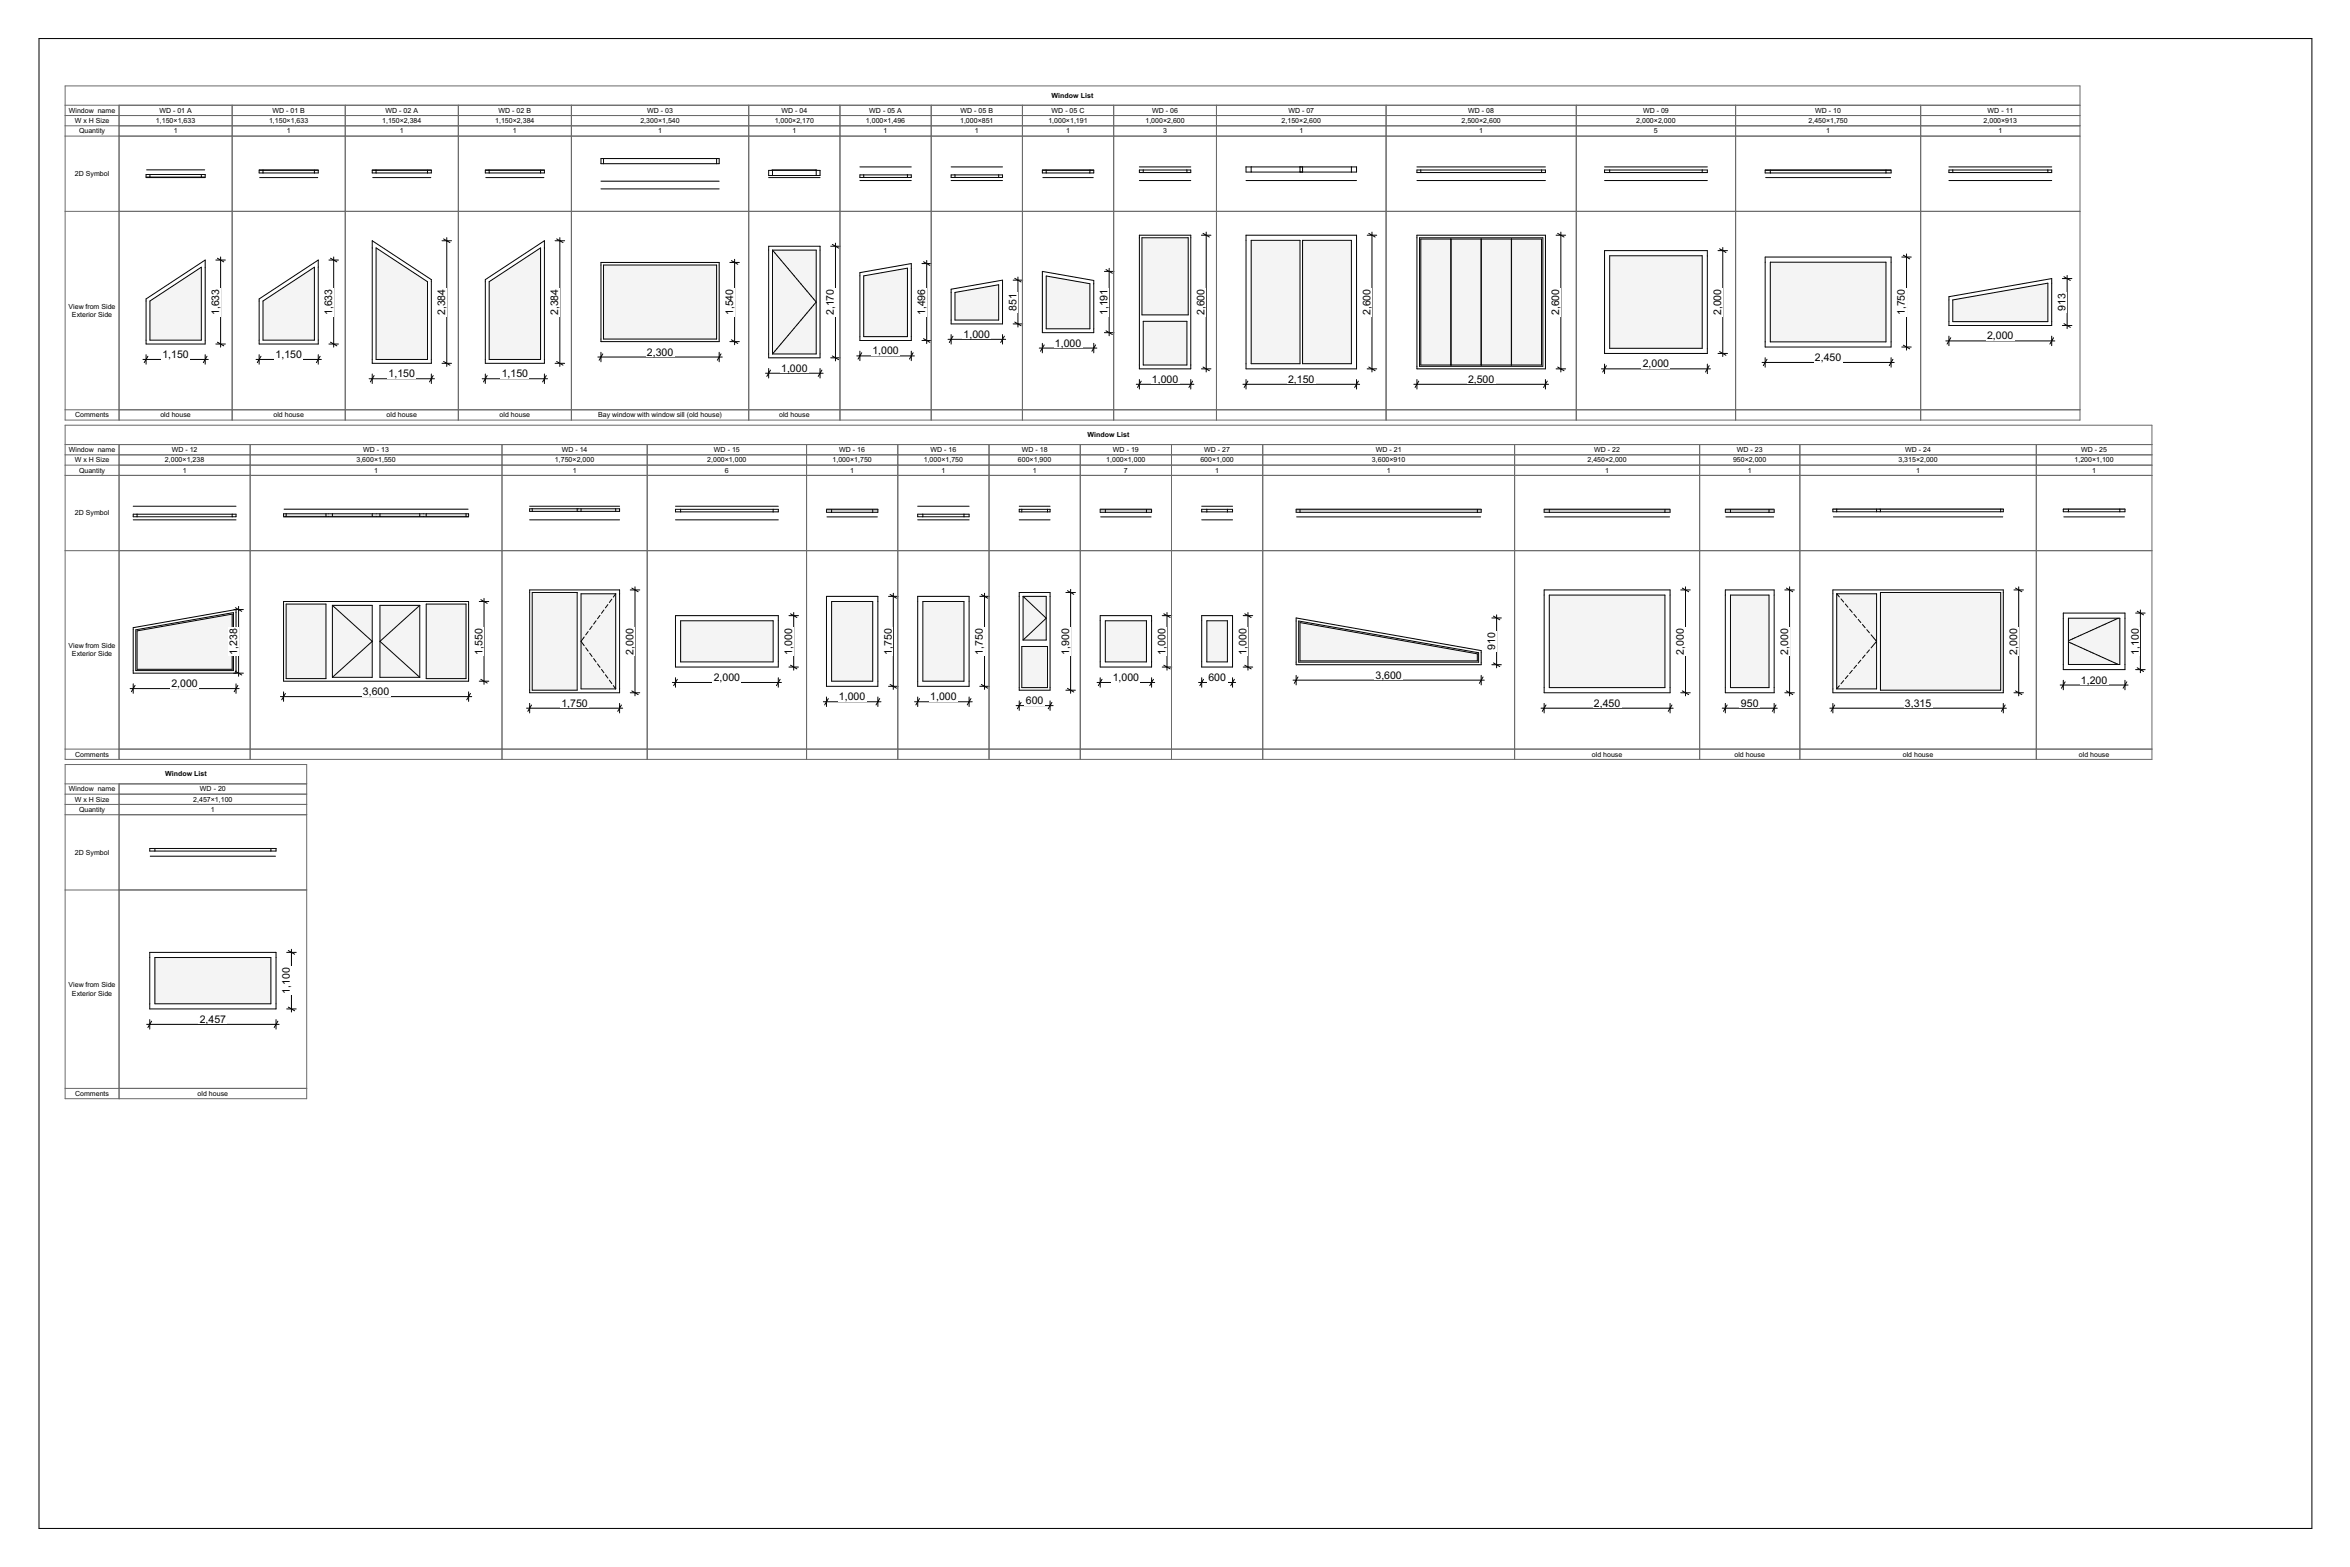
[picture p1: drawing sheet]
<svg xmlns="http://www.w3.org/2000/svg" width="914mm" height="610mm" viewBox="0 0 914 610" stroke-linecap="round" stroke-linejoin="round" font-family="sans-serif">
<defs><g id="words">
<g font-size="4.1">
<text x="85.2" y="122.6" transform="rotate(-90 85.2 122.6)">1,633</text>
<text x="129.2" y="122.6" transform="rotate(-90 129.2 122.6)">1,633</text>
<text x="173.2" y="122.6" transform="rotate(-90 173.2 122.6)">2,384</text>
<text x="217.2" y="122.6" transform="rotate(-90 217.2 122.6)">2,384</text>
<text x="285.2" y="122.6" transform="rotate(-90 285.2 122.6)">1,540</text>
<text x="324.5" y="122.6" transform="rotate(-90 324.5 122.6)">2,170</text>
<text x="360" y="122.6" transform="rotate(-90 360 122.6)">1,496</text>
<text x="395.5" y="120.9" transform="rotate(-90 395.5 120.9)">851</text>
<text x="431" y="122.6" transform="rotate(-90 431 122.6)">1,191</text>
<text x="468.7" y="122.6" transform="rotate(-90 468.7 122.6)">2,600</text>
<text x="533.2" y="122.6" transform="rotate(-90 533.2 122.6)">2,600</text>
<text x="606.7" y="122.6" transform="rotate(-90 606.7 122.6)">2,600</text>
<text x="669.7" y="122.6" transform="rotate(-90 669.7 122.6)">2,000</text>
<text x="741.2" y="122.6" transform="rotate(-90 741.2 122.6)">1,750</text>
<text x="803.7" y="120.9" transform="rotate(-90 803.7 120.9)">913</text>
<text x="375" y="131.4">1,000</text>
<text x="339.5" y="137.9">1,000</text>
<text x="410.5" y="134.8">1,000</text>
<text x="773.2" y="132">2,000</text>
<text x="63.2" y="139.2">1,150</text>
<text x="107.2" y="139.2">1,150</text>
<text x="251.7" y="138.3">2,300</text>
<text x="639.2" y="142.9">2,000</text>
<text x="706.2" y="140.4">2,450</text>
<text x="151.2" y="146.7">1,150</text>
<text x="195.2" y="146.7">1,150</text>
<text x="304" y="144.6">1,000</text>
<text x="448.2" y="148.9">1,000</text>
<text x="501.2" y="148.9">2,150</text>
<text x="571.2" y="148.9">2,500</text>
<text x="92.2" y="254.6" transform="rotate(-90 92.2 254.6)">1,238</text>
<text x="187.7" y="254.6" transform="rotate(-90 187.7 254.6)">1,550</text>
<text x="246.5" y="254.6" transform="rotate(-90 246.5 254.6)">2,000</text>
<text x="308.2" y="254.6" transform="rotate(-90 308.2 254.6)">1,000</text>
<text x="347" y="254.6" transform="rotate(-90 347 254.6)">1,750</text>
<text x="382.5" y="254.6" transform="rotate(-90 382.5 254.6)">1,750</text>
<text x="416" y="254.6" transform="rotate(-90 416 254.6)">1,900</text>
<text x="453.5" y="254.6" transform="rotate(-90 453.5 254.6)">1,000</text>
<text x="485" y="254.6" transform="rotate(-90 485 254.6)">1,000</text>
<text x="581.7" y="252.9" transform="rotate(-90 581.7 252.9)">910</text>
<text x="655.2" y="254.6" transform="rotate(-90 655.2 254.6)">2,000</text>
<text x="695.7" y="254.6" transform="rotate(-90 695.7 254.6)">2,000</text>
<text x="784.9" y="254.6" transform="rotate(-90 784.9 254.6)">2,000</text>
<text x="832.2" y="254.6" transform="rotate(-90 832.2 254.6)">1,100</text>
<text x="535.2" y="264">3,600</text>
<text x="66.7" y="267.3">2,000</text>
<text x="277.7" y="264.9">2,000</text>
<text x="433" y="264.9">1,000</text>
<text x="470.2" y="264.9">600</text>
<text x="809.7" y="265.9">1,200</text>
<text x="141.2" y="270.4">3,600</text>
<text x="218.5" y="274.9">1,750</text>
<text x="326.5" y="272.4">1,000</text>
<text x="362" y="272.4">1,000</text>
<text x="399.2" y="273.9">600</text>
<text x="620.2" y="274.9">2,450</text>
<text x="677.4" y="274.9">950</text>
<text x="741.2" y="274.9">3,315</text>
<text x="112.8" y="386.6" transform="rotate(-90 112.8 386.6)">1,100</text>
<text x="77.7" y="397.9">2,457</text>
</g>
<g font-size="2.7">
<text x="409.2" y="38.1">Window List</text>
<text x="26.8" y="43.8">Window name</text>
<text x="29.1" y="47.8">W x H Size</text>
<text x="60.7" y="47.8">1,150×1,633</text>
<text x="62" y="43.8">WD - 01 A</text>
<text x="104.7" y="47.8">1,150×1,633</text>
<text x="106" y="43.8">WD - 01 B</text>
<text x="148.7" y="47.8">1,150×2,384</text>
<text x="150" y="43.8">WD - 02 A</text>
<text x="192.7" y="47.8">1,150×2,384</text>
<text x="194" y="43.8">WD - 02 B</text>
<text x="249.2" y="47.8">2,300×1,540</text>
<text x="251.8" y="43.8">WD - 03</text>
<text x="301.4" y="47.8">1,000×2,170</text>
<text x="304.1" y="43.8">WD - 04</text>
<text x="336.9" y="47.8">1,000×1,496</text>
<text x="338.3" y="43.8">WD - 05 A</text>
<text x="373.6" y="47.8">1,000×851</text>
<text x="373.8" y="43.8">WD - 05 B</text>
<text x="407.9" y="47.8">1,000×1,191</text>
<text x="409.2" y="43.8">WD - 05 C</text>
<text x="445.7" y="47.8">1,000×2,600</text>
<text x="448.3" y="43.8">WD - 06</text>
<text x="498.7" y="47.8">2,150×2,600</text>
<text x="501.3" y="43.8">WD - 07</text>
<text x="568.7" y="47.8">2,500×2,600</text>
<text x="571.3" y="43.8">WD - 08</text>
<text x="636.7" y="47.8">2,000×2,000</text>
<text x="639.3" y="43.8">WD - 09</text>
<text x="703.7" y="47.8">2,450×1,750</text>
<text x="706.3" y="43.8">WD - 10</text>
<text x="771.8" y="47.8">2,000×913</text>
<text x="773.4" y="43.8">WD - 11</text>
<text x="30.8" y="51.8">Quantity</text>
<text x="67.6" y="51.8">1</text>
<text x="111.6" y="51.8">1</text>
<text x="155.6" y="51.8">1</text>
<text x="199.6" y="51.8">1</text>
<text x="256.1" y="51.8">1</text>
<text x="308.3" y="51.8">1</text>
<text x="343.8" y="51.8">1</text>
<text x="379.3" y="51.8">1</text>
<text x="414.8" y="51.8">1</text>
<text x="452.6" y="51.8">3</text>
<text x="505.6" y="51.8">1</text>
<text x="575.6" y="51.8">1</text>
<text x="643.6" y="51.8">5</text>
<text x="710.6" y="51.8">1</text>
<text x="777.6" y="51.8">1</text>
<text x="29.2" y="68.5">2D Symbol</text>
<text x="26.7" y="120.1">View from Side</text>
<text x="28" y="123.3">Exterior Side</text>
<text x="29.2" y="162.3">Comments</text>
<text x="62.4" y="162.3">old house</text>
<text x="106.4" y="162.3">old house</text>
<text x="150.4" y="162.3">old house</text>
<text x="194.4" y="162.3">old house</text>
<text x="232.7" y="162.3">Bay window with window sill (old house)</text>
<text x="303.2" y="162.3">old house</text>
<text x="423.2" y="170.1">Window List</text>
<text x="26.8" y="175.8">Window name</text>
<text x="29.1" y="179.8">W x H Size</text>
<text x="64.2" y="179.8">2,000×1,238</text>
<text x="66.8" y="175.8">WD - 12</text>
<text x="138.7" y="179.8">3,600×1,550</text>
<text x="141.3" y="175.8">WD - 13</text>
<text x="215.9" y="179.8">1,750×2,000</text>
<text x="218.6" y="175.8">WD - 14</text>
<text x="275.2" y="179.8">2,000×1,000</text>
<text x="277.8" y="175.8">WD - 15</text>
<text x="323.9" y="179.8">1,000×1,750</text>
<text x="326.6" y="175.8">WD - 16</text>
<text x="359.4" y="179.8">1,000×1,750</text>
<text x="362.1" y="175.8">WD - 16</text>
<text x="396.1" y="179.8">600×1,900</text>
<text x="397.6" y="175.8">WD - 18</text>
<text x="430.4" y="179.8">1,000×1,000</text>
<text x="433.1" y="175.8">WD - 19</text>
<text x="467.1" y="179.8">600×1,000</text>
<text x="468.6" y="175.8">WD - 27</text>
<text x="533.8" y="179.8">3,600×910</text>
<text x="535.3" y="175.8">WD - 21</text>
<text x="617.7" y="179.8">2,450×2,000</text>
<text x="620.3" y="175.8">WD - 22</text>
<text x="674.3" y="179.8">950×2,000</text>
<text x="675.8" y="175.8">WD - 23</text>
<text x="738.7" y="179.8">3,315×2,000</text>
<text x="741.3" y="175.8">WD - 24</text>
<text x="807.2" y="179.8">1,200×1,100</text>
<text x="809.8" y="175.8">WD - 25</text>
<text x="30.8" y="183.8">Quantity</text>
<text x="71.1" y="183.8">1</text>
<text x="145.6" y="183.8">1</text>
<text x="222.8" y="183.8">1</text>
<text x="282.1" y="183.8">6</text>
<text x="330.8" y="183.8">1</text>
<text x="366.3" y="183.8">1</text>
<text x="401.8" y="183.8">1</text>
<text x="437.3" y="183.8">7</text>
<text x="472.8" y="183.8">1</text>
<text x="539.6" y="183.8">1</text>
<text x="624.6" y="183.8">1</text>
<text x="680.1" y="183.8">1</text>
<text x="745.6" y="183.8">1</text>
<text x="814.1" y="183.8">1</text>
<text x="29.2" y="200.5">2D Symbol</text>
<text x="26.7" y="252.1">View from Side</text>
<text x="28" y="255.3">Exterior Side</text>
<text x="29.2" y="294.3">Comments</text>
<text x="619.4" y="294.3">old house</text>
<text x="674.9" y="294.3">old house</text>
<text x="740.4" y="294.3">old house</text>
<text x="808.9" y="294.3">old house</text>
<text x="64.2" y="302.1">Window List</text>
<text x="26.8" y="307.8">Window name</text>
<text x="29.1" y="311.8">W x H Size</text>
<text x="75.2" y="311.8">2,457×1,100</text>
<text x="77.8" y="307.8">WD - 20</text>
<text x="30.8" y="315.8">Quantity</text>
<text x="82.1" y="315.8">1</text>
<text x="29.2" y="332.5">2D Symbol</text>
<text x="26.7" y="384.1">View from Side</text>
<text x="28" y="387.3">Exterior Side</text>
<text x="29.2" y="426.3">Comments</text>
<text x="76.9" y="426.3">old house</text>
</g>
<text font-size="1.4" fill="#fff" x="14.8" y="594.8">GSPublisherVersion 0.0.100.100</text>
</g></defs>
<path d="M15.2 15h884.4v579.6h-884.4z" fill="none" stroke="#000" stroke-width=".39"/>
<path d="M25.3 33.4h828.1v394h-828.1z" fill-rule="evenodd" fill="#fff"/>
<g fill="none" stroke="#6a6a6a" stroke-width=".39">
<path d="M25.3 40.9v41.3h21v-41.3h763v12h-784M25.3 44.9h784M25.3 48.9h784M90.3 40.9v12M134.3 40.9v12M178.3 40.9v12M222.3 40.9v12M291.3 40.9v12M326.8 40.9v12M362.3 40.9v12M397.8 40.9v12M433.3 40.9v12"/>
<path d="M473.3 40.9v12M539.3 40.9v12M613.3 40.9v12M675.3 40.9v12M747.3 40.9v12"/>
</g>
<path d="M56.8 69.1h23M57 66.1h22.6" fill="none" stroke="#000" stroke-width=".39"/>
<g fill="#fff">
<path d="M78.3 67.9h1.5v1h-1.5z" fill-rule="evenodd"/>
<path d="M56.8 67.9h1.5v1h-1.5z" fill-rule="evenodd"/>
<path d="M58.3 67.9h20v1h-20z" fill-rule="evenodd"/>
</g>
<path d="M56.8 67.9h23v1h-23zM58.3 67.9v1M78.3 67.9v1M100.8 66.1h23M101 69.1h22.6" fill="none" stroke="#000" stroke-width=".39"/>
<path d="M46.3 52.9h44v29.3h-44z" fill="none" stroke="#6a6a6a" stroke-width=".39"/>
<g fill="#fff">
<path d="M122.3 66.3h1.5v1h-1.5z" fill-rule="evenodd"/>
<path d="M100.8 66.3h1.5v1h-1.5z" fill-rule="evenodd"/>
<path d="M102.3 66.3h20v1h-20z" fill-rule="evenodd"/>
</g>
<path d="M100.8 66.3h23v1h-23zM102.3 66.3v1M122.3 66.3v1M144.8 66.1h23M145 69.1h22.6" fill="none" stroke="#000" stroke-width=".39"/>
<path d="M90.3 52.9h44v29.3h-44z" fill="none" stroke="#6a6a6a" stroke-width=".39"/>
<g fill="#fff">
<path d="M144.8 66.3h1.5v1h-1.5z" fill-rule="evenodd"/>
<path d="M166.3 66.3h1.5v1h-1.5z" fill-rule="evenodd"/>
<path d="M146.3 66.3h20v1h-20z" fill-rule="evenodd"/>
</g>
<path d="M144.8 66.3h23v1h-23zM146.3 66.3v1M166.3 66.3v1M188.8 66.1h23M189 69.1h22.6" fill="none" stroke="#000" stroke-width=".39"/>
<path d="M134.3 52.9h44v29.3h-44z" fill="none" stroke="#6a6a6a" stroke-width=".39"/>
<g fill="#fff">
<path d="M210.3 66.3h1.5v1h-1.5z" fill-rule="evenodd"/>
<path d="M188.8 66.3h1.5v1h-1.5z" fill-rule="evenodd"/>
<path d="M190.3 66.3h20v1h-20z" fill-rule="evenodd"/>
</g>
<path d="M188.8 66.3h23v1h-23zM190.3 66.3v1M210.3 66.3v1M233.8 70.5h46M233.8 73.5h46" fill="none" stroke="#000" stroke-width=".39"/>
<path d="M178.3 52.9h44v29.3h-44z" fill="none" stroke="#6a6a6a" stroke-width=".39"/>
<g fill="#fff">
<path d="M233.8 61.7h1v2h-1z" fill-rule="evenodd"/>
<path d="M278.8 61.7h1v2h-1z" fill-rule="evenodd"/>
<path d="M234.8 61.7h44v2h-44z" fill-rule="evenodd"/>
</g>
<path d="M233.8 61.7h46v2h-46zM234.8 61.7v2M278.8 61.7v2M299.1 69.1h20M300.4 66.1h17.4" fill="none" stroke="#000" stroke-width=".39"/>
<path d="M222.3 52.9h69v29.3h-69z" fill="none" stroke="#6a6a6a" stroke-width=".39"/>
<g fill="#fff">
<path d="M317.6 66.3h1.5v2h-1.5z" fill-rule="evenodd"/>
<path d="M299.1 66.3h1.5v2h-1.5z" fill-rule="evenodd"/>
<path d="M300.6 66.3h17v2h-17z" fill-rule="evenodd"/>
</g>
<path d="M299.1 66.3h20v2h-20zM300.6 66.3v2M317.6 66.3v2M334.6 70.2h20M334.6 64.9h20" fill="none" stroke="#000" stroke-width=".39"/>
<path d="M291.3 52.9h35.5v29.3h-35.5z" fill="none" stroke="#6a6a6a" stroke-width=".39"/>
<g fill="#fff">
<path d="M353.1 68h1.5v1h-1.5z" fill-rule="evenodd"/>
<path d="M334.6 68h1.5v1h-1.5z" fill-rule="evenodd"/>
<path d="M336.1 68h17v1h-17z" fill-rule="evenodd"/>
</g>
<path d="M334.6 68h20v1h-20zM336.1 68v1M353.1 68v1M370.1 70.2h20M370.1 64.9h20" fill="none" stroke="#000" stroke-width=".39"/>
<path d="M326.8 52.9h35.5v29.3h-35.5z" fill="none" stroke="#6a6a6a" stroke-width=".39"/>
<g fill="#fff">
<path d="M388.6 68h1.5v1h-1.5z" fill-rule="evenodd"/>
<path d="M370.1 68h1.5v1h-1.5z" fill-rule="evenodd"/>
<path d="M371.6 68h17v1h-17z" fill-rule="evenodd"/>
</g>
<path d="M370.1 68h20v1h-20zM371.6 68v1M388.6 68v1M405.6 66.1h20M405.8 69.1h19.6" fill="none" stroke="#000" stroke-width=".39"/>
<path d="M362.3 52.9h35.5v29.3h-35.5z" fill="none" stroke="#6a6a6a" stroke-width=".39"/>
<g fill="#fff">
<path d="M405.6 66.3h1.5v1h-1.5z" fill-rule="evenodd"/>
<path d="M424.1 66.3h1.5v1h-1.5z" fill-rule="evenodd"/>
<path d="M407.1 66.3h17v1h-17z" fill-rule="evenodd"/>
</g>
<path d="M405.6 66.3h20v1h-20zM407.1 66.3v1M424.1 66.3v1M443.3 64.9h20M443.3 70.2h20" fill="none" stroke="#000" stroke-width=".39"/>
<path d="M397.8 52.9h35.5v29.3h-35.5z" fill="none" stroke="#6a6a6a" stroke-width=".39"/>
<g fill="#fff">
<path d="M443.3 66.1h1.5v1h-1.5z" fill-rule="evenodd"/>
<path d="M461.8 66.1h1.5v1h-1.5z" fill-rule="evenodd"/>
<path d="M444.8 66.1h17v1h-17z" fill-rule="evenodd"/>
</g>
<path d="M443.3 66.1h20v1h-20zM444.8 66.1v1M461.8 66.1v1M484.8 64.9h43M484.8 70.2h43" fill="none" stroke="#000" stroke-width=".39"/>
<path d="M433.3 52.9h40v29.3h-40z" fill="none" stroke="#6a6a6a" stroke-width=".39"/>
<g fill="#fff">
<path d="M484.8 64.9h2v2h-2z" fill-rule="evenodd"/>
<path d="M505.8 64.9h1v2h-1z" fill-rule="evenodd"/>
<path d="M486.8 64.9h19v2h-19z" fill-rule="evenodd"/>
<path d="M505.8 64.9h1v2h-1z" fill-rule="evenodd"/>
<path d="M525.8 64.9h2v2h-2z" fill-rule="evenodd"/>
<path d="M506.8 64.9h19v2h-19z" fill-rule="evenodd"/>
</g>
<path d="M484.8 64.9h43v2h-43zM486.8 64.9v2M505.8 64.9v2M506.8 64.9v2M525.8 64.9v2M551.3 64.9h50M551.3 70.2h50" fill="none" stroke="#000" stroke-width=".39"/>
<path d="M473.3 52.9h66v29.3h-66z" fill="none" stroke="#6a6a6a" stroke-width=".39"/>
<g fill="#fff">
<path d="M551.3 66.1h1.5v1h-1.5z" fill-rule="evenodd"/>
<path d="M599.8 66.1h1.5v1h-1.5z" fill-rule="evenodd"/>
<path d="M552.8 66.1h47v1h-47z" fill-rule="evenodd"/>
</g>
<path d="M551.3 66.1h50v1h-50zM552.8 66.1v1M599.8 66.1v1M624.3 64.9h40M624.3 70.2h40" fill="none" stroke="#000" stroke-width=".39"/>
<path d="M539.3 52.9h74v29.3h-74z" fill="none" stroke="#6a6a6a" stroke-width=".39"/>
<g fill="#fff">
<path d="M662.3 66.1h2v1h-2z" fill-rule="evenodd"/>
<path d="M624.3 66.1h2v1h-2z" fill-rule="evenodd"/>
<path d="M626.3 66.1h36v1h-36z" fill-rule="evenodd"/>
</g>
<path d="M624.3 66.1h40v1h-40zM626.3 66.1v1M662.3 66.1v1M686.8 66.1h49M687 69.1h48.6" fill="none" stroke="#000" stroke-width=".39"/>
<path d="M613.3 52.9h62v29.3h-62z" fill="none" stroke="#6a6a6a" stroke-width=".39"/>
<g fill="#fff">
<path d="M686.8 66.3h2v1h-2z" fill-rule="evenodd"/>
<path d="M733.8 66.3h2v1h-2z" fill-rule="evenodd"/>
<path d="M688.8 66.3h45v1h-45z" fill-rule="evenodd"/>
</g>
<path d="M686.8 66.3h49v1h-49zM688.8 66.3v1M733.8 66.3v1M758.3 64.9h40M758.3 70.2h40" fill="none" stroke="#000" stroke-width=".39"/>
<path d="M675.3 52.9h72v29.3h-72z" fill="none" stroke="#6a6a6a" stroke-width=".39"/>
<g fill="#fff">
<path d="M796.8 66.1h1.5v1h-1.5z" fill-rule="evenodd"/>
<path d="M758.3 66.1h1.5v1h-1.5z" fill-rule="evenodd"/>
<path d="M759.8 66.1h37v1h-37z" fill-rule="evenodd"/>
</g>
<path d="M758.3 66.1h40v1h-40zM759.8 66.1v1M796.8 66.1v1" fill="none" stroke="#000" stroke-width=".39"/>
<path d="M747.3 52.9h62v29.3h-62zM25.3 82.2v77.2h21v-77.2" fill="none" stroke="#6a6a6a" stroke-width=".39"/>
<g fill="#fff">
<path d="M78.3 103.9h1.5v28.4h-1.5z" fill-rule="evenodd"/>
<path d="M56.8 117.1h1.5v15.2h-1.5z" fill-rule="evenodd"/>
<path d="M56.8 116.3l23-15.1v2.7h-1.5l-20 13.2h-1.5z" fill-rule="evenodd"/>
<path d="M56.8 132.3h23v1.5h-23z" fill-rule="evenodd"/>
</g>
<path d="M58.3 117.1l20-13.2v28.4h-20z" fill-rule="evenodd" fill="#f0f7f3"/>
<path d="M56.8 116.3l23-15.1v32.6h-23zM58.3 117.1l20-13.2v28.4h-20zM55.6 139.8h25.4M56.8 138v3.7M57.5 138.6l-1.4 2.5M79.8 138v3.7M80.6 138.6l-1.5 2.5" fill="none" stroke="#000" stroke-width=".39"/>
<path d="M62.7 135.7h11.3v4h-11.3z" fill-rule="evenodd" fill="#fff"/>
<path d="M85.8 100v35M84 101.2h3.7M84.6 100.5l2.5 1.4M84 133.8h3.7M84.6 133.1l2.5 1.4" fill="none" stroke="#000" stroke-width=".39"/>
<path d="M81.7 111.9h4v11.2h-4z" fill-rule="evenodd" fill="#fff"/>
<path d="M46.3 82.2h44v77.2h-44z" fill="none" stroke="#6a6a6a" stroke-width=".39"/>
<g fill="#fff">
<path d="M122.3 103.9h1.5v28.4h-1.5z" fill-rule="evenodd"/>
<path d="M100.8 117.1h1.5v15.2h-1.5z" fill-rule="evenodd"/>
<path d="M100.8 116.3l23-15.1v2.7h-1.5l-20 13.2h-1.5z" fill-rule="evenodd"/>
<path d="M100.8 132.3h23v1.5h-23z" fill-rule="evenodd"/>
</g>
<path d="M102.3 117.1l20-13.2v28.4h-20z" fill-rule="evenodd" fill="#f0f7f3"/>
<path d="M100.8 116.3l23-15.1v32.6h-23zM102.3 117.1l20-13.2v28.4h-20zM99.6 139.8h25.4M100.8 138v3.7M101.6 138.6l-1.5 2.5M123.8 138v3.7M124.6 138.6l-1.5 2.5" fill="none" stroke="#000" stroke-width=".39"/>
<path d="M106.7 135.7h11.3v4h-11.3z" fill-rule="evenodd" fill="#fff"/>
<path d="M129.8 100v35M128 101.2h3.7M128.6 100.5l2.5 1.4M128 133.8h3.7M128.6 133.1l2.5 1.4" fill="none" stroke="#000" stroke-width=".39"/>
<path d="M125.7 111.9h4v11.2h-4z" fill-rule="evenodd" fill="#fff"/>
<path d="M90.3 82.2h44v77.2h-44z" fill="none" stroke="#6a6a6a" stroke-width=".39"/>
<g fill="#fff">
<path d="M144.8 96.4h1.5v43.4h-1.5z" fill-rule="evenodd"/>
<path d="M166.3 109.6h1.5v30.2h-1.5z" fill-rule="evenodd"/>
<path d="M144.8 93.7l23 15.1v.8h-1.5l-20-13.2h-1.5z" fill-rule="evenodd"/>
<path d="M144.8 139.8h23v1.5h-23z" fill-rule="evenodd"/>
</g>
<path d="M146.3 96.4l20 13.2v30.2h-20z" fill-rule="evenodd" fill="#f0f7f3"/>
<path d="M144.8 93.7l23 15.1v32.5h-23zM146.3 96.4l20 13.2v30.2h-20zM143.6 147.3h25.4M144.8 145.5v3.7M145.6 146.1l-1.5 2.5M167.8 145.5v3.7M168.6 146.1l-1.5 2.5" fill="none" stroke="#000" stroke-width=".39"/>
<path d="M150.7 143.2h11.3v4h-11.3z" fill-rule="evenodd" fill="#fff"/>
<path d="M172 93.7h3.7M172.6 92.9l2.5 1.5M173.8 92.4v50.1M172 141.3h3.7M172.6 140.6l2.5 1.5" fill="none" stroke="#000" stroke-width=".39"/>
<path d="M169.7 111.9h4v11.2h-4z" fill-rule="evenodd" fill="#fff"/>
<path d="M134.3 82.2h44v77.2h-44z" fill="none" stroke="#6a6a6a" stroke-width=".39"/>
<g fill="#fff">
<path d="M210.3 96.4h1.5v43.4h-1.5z" fill-rule="evenodd"/>
<path d="M188.8 109.6h1.5v30.2h-1.5z" fill-rule="evenodd"/>
<path d="M188.8 108.8l23-15.1v2.7h-1.5l-20 13.2h-1.5z" fill-rule="evenodd"/>
<path d="M188.8 139.8h23v1.5h-23z" fill-rule="evenodd"/>
</g>
<path d="M190.3 109.6l20-13.2v43.4h-20z" fill-rule="evenodd" fill="#f0f7f3"/>
<path d="M188.8 108.8l23-15.1v47.6h-23zM190.3 109.6l20-13.2v43.4h-20zM187.6 147.3h25.4M188.8 145.5v3.7M189.6 146.1l-1.5 2.5M211.8 145.5v3.7M212.6 146.1l-1.5 2.5" fill="none" stroke="#000" stroke-width=".39"/>
<path d="M194.7 143.2h11.3v4h-11.3z" fill-rule="evenodd" fill="#fff"/>
<path d="M216 93.7h3.7M216.6 92.9l2.5 1.5M217.8 92.4v50.1M216 141.3h3.7M216.6 140.6l2.5 1.5" fill="none" stroke="#000" stroke-width=".39"/>
<path d="M213.7 111.9h4v11.2h-4z" fill-rule="evenodd" fill="#fff"/>
<path d="M178.3 82.2h44v77.2h-44z" fill="none" stroke="#6a6a6a" stroke-width=".39"/>
<g fill="#fff">
<path d="M233.8 103.1h1v28.8h-1z" fill-rule="evenodd"/>
<path d="M278.8 103.1h1v28.8h-1z" fill-rule="evenodd"/>
<path d="M233.8 131.9h46v1h-46z" fill-rule="evenodd"/>
<path d="M233.8 102.1h46v1h-46z" fill-rule="evenodd"/>
</g>
<path d="M234.8 103.1h44v28.8h-44z" fill-rule="evenodd" fill="#f0f7f3"/>
<path d="M233.8 102.1h46v30.8h-46zM234.8 103.1h44v28.8h-44zM232.6 138.9h48.4M233.8 137v3.8M234.6 137.7l-1.5 2.4M279.8 137v3.8M280.6 137.7l-1.5 2.4" fill="none" stroke="#000" stroke-width=".39"/>
<path d="M251.2 134.8h11.3v4h-11.3z" fill-rule="evenodd" fill="#fff"/>
<path d="M284 102.1h3.7M284.6 101.4l2.5 1.4M285.8 100.9v33.2M284 132.9h3.7M284.6 132.2l2.5 1.4" fill="none" stroke="#000" stroke-width=".39"/>
<path d="M281.7 111.9h4v11.2h-4z" fill-rule="evenodd" fill="#fff"/>
<path d="M222.3 82.2h69v77.2h-69z" fill="none" stroke="#6a6a6a" stroke-width=".39"/>
<g fill="#fff">
<path d="M317.6 97.3h1.5v40.4h-1.5z" fill-rule="evenodd"/>
<path d="M299.1 97.3h1.5v40.4h-1.5z" fill-rule="evenodd"/>
<path d="M299.1 137.7h20v1.5h-20z" fill-rule="evenodd"/>
<path d="M299.1 95.8h20v1.5h-20z" fill-rule="evenodd"/>
</g>
<path d="M300.6 97.3h17v40.4h-17z" fill-rule="evenodd" fill="#f0f7f3"/>
<path d="M299.1 95.8h20v43.4h-20zM300.6 97.3v40.4M300.6 97.3l17 20.2-17 20.2M300.6 97.3h17v40.4h-17M297.9 145.2h22.4M299.1 143.3v3.8M299.8 144l-1.4 2.4M319.1 143.3v3.8M319.8 144l-1.4 2.4" fill="none" stroke="#000" stroke-width=".39"/>
<path d="M303.5 141.1h11.2v4h-11.2z" fill-rule="evenodd" fill="#fff"/>
<path d="M323.2 95.8h3.7M323.9 95.1l2.4 1.4M325.1 94.6v45.8M323.2 139.2h3.7M323.9 138.5l2.4 1.4" fill="none" stroke="#000" stroke-width=".39"/>
<path d="M321 111.9h4v11.2h-4z" fill-rule="evenodd" fill="#fff"/>
<path d="M291.3 82.2h35.5v77.2h-35.5z" fill="none" stroke="#6a6a6a" stroke-width=".39"/>
<g fill="#fff">
<path d="M353.1 104.3h1.5v26.7h-1.5z" fill-rule="evenodd"/>
<path d="M334.6 107.3h1.5v23.7h-1.5z" fill-rule="evenodd"/>
<path d="M334.6 106.1l20-3.6v1.8h-1.5l-17 3h-1.5z" fill-rule="evenodd"/>
<path d="M334.6 131h20v1.5h-20z" fill-rule="evenodd"/>
</g>
<path d="M336.1 107.3l17-3v26.7h-17z" fill-rule="evenodd" fill="#f0f7f3"/>
<path d="M334.6 106.1l20-3.6v30h-20zM336.1 107.3l17-3v26.7h-17zM333.4 138.5h22.4M334.6 136.6v3.7M335.3 137.2l-1.4 2.5M354.6 136.6v3.7M355.3 137.2l-1.4 2.5" fill="none" stroke="#000" stroke-width=".39"/>
<path d="M339 134.4h11.2v4h-11.2z" fill-rule="evenodd" fill="#fff"/>
<path d="M358.7 102.5h3.7M359.4 101.8l2.4 1.4M360.6 101.3v32.4M358.7 132.5h3.7M359.4 131.8l2.4 1.4" fill="none" stroke="#000" stroke-width=".39"/>
<path d="M356.5 111.9h4v11.2h-4z" fill-rule="evenodd" fill="#fff"/>
<path d="M326.8 82.2h35.5v77.2h-35.5z" fill="none" stroke="#6a6a6a" stroke-width=".39"/>
<g fill="#fff">
<path d="M388.6 110.8h1.5v13.7h-1.5z" fill-rule="evenodd"/>
<path d="M370.1 113.8h1.5v10.7h-1.5z" fill-rule="evenodd"/>
<path d="M370.1 112.5l20-3.5v1.8h-1.5l-17 3h-1.5z" fill-rule="evenodd"/>
<path d="M370.1 124.5h20v1.5h-20z" fill-rule="evenodd"/>
</g>
<path d="M371.6 113.8l17-3v13.7h-17z" fill-rule="evenodd" fill="#f0f7f3"/>
<path d="M370.1 112.5l20-3.5v17h-20zM371.6 113.8l17-3v13.7h-17zM368.9 132h22.4M370.1 130.2v3.7M370.8 130.8l-1.4 2.4M390.1 130.2v3.7M390.8 130.8l-1.4 2.4" fill="none" stroke="#000" stroke-width=".39"/>
<path d="M374.5 127.9h11.2v4h-11.2z" fill-rule="evenodd" fill="#fff"/>
<path d="M394.2 109h3.7M394.9 108.3l2.4 1.4M396.1 107.8v19.4M394.2 126h3.7M394.9 125.3l2.4 1.4" fill="none" stroke="#000" stroke-width=".39"/>
<path d="M392 113.6h4v7.8h-4z" fill-rule="evenodd" fill="#fff"/>
<path d="M362.3 82.2h35.5v77.2h-35.5z" fill="none" stroke="#6a6a6a" stroke-width=".39"/>
<g fill="#fff">
<path d="M405.6 107.4h1.5v20.5h-1.5z" fill-rule="evenodd"/>
<path d="M424.1 110.4h1.5v17.5h-1.5z" fill-rule="evenodd"/>
<path d="M405.6 105.6l20 3.5v1.3h-1.5l-17-3h-1.5z" fill-rule="evenodd"/>
<path d="M405.6 127.9h20v1.5h-20z" fill-rule="evenodd"/>
</g>
<path d="M407.1 107.4l17 3v17.5h-17z" fill-rule="evenodd" fill="#f0f7f3"/>
<path d="M405.6 105.6l20 3.5v20.3h-20zM407.1 107.4l17 3v17.5h-17zM404.4 135.4h22.4M405.6 133.6v3.7M406.3 134.2l-1.4 2.4M425.6 133.6v3.7M426.3 134.2l-1.4 2.4" fill="none" stroke="#000" stroke-width=".39"/>
<path d="M410 131.3h11.2v4h-11.2z" fill-rule="evenodd" fill="#fff"/>
<path d="M429.7 105.6h3.7M430.4 104.9l2.4 1.4M431.6 104.4v26.2M429.7 129.4h3.7M430.4 128.7l2.4 1.4" fill="none" stroke="#000" stroke-width=".39"/>
<path d="M427.5 111.9h4v11.2h-4z" fill-rule="evenodd" fill="#fff"/>
<path d="M397.8 82.2h35.5v77.2h-35.5z" fill="none" stroke="#6a6a6a" stroke-width=".39"/>
<g fill="#fff">
<path d="M443.3 92.5h1v30l.5 2.5v17h-1.5z" fill-rule="evenodd"/>
<path d="M462.3 92.5h1v49.5h-1.5v-17l.5-2.5z" fill-rule="evenodd"/>
<path d="M444.3 122.5h18l-.5 2.5h-17z" fill-rule="evenodd"/>
<path d="M443.3 142h20v1.5h-20z" fill-rule="evenodd"/>
<path d="M443.3 91.5h20v1h-20z" fill-rule="evenodd"/>
</g>
<g fill="#f0f7f3">
<path d="M444.3 92.5h18v30h-18z" fill-rule="evenodd"/>
<path d="M444.8 125h17v17h-17z" fill-rule="evenodd"/>
</g>
<path d="M443.3 91.5h20v52h-20zM444.3 92.5h18v30h-18zM444.8 125h17v17h-17zM442.1 149.5h22.4M443.3 147.6v3.8M444.1 148.3l-1.5 2.4M463.3 147.6v3.8M464.1 148.3l-1.5 2.4" fill="none" stroke="#000" stroke-width=".39"/>
<path d="M447.7 145.4h11.3v4h-11.3z" fill-rule="evenodd" fill="#fff"/>
<path d="M467.5 91.5h3.7M468.1 90.8l2.5 1.4M469.3 90.3v54.4M467.5 143.5h3.7M468.1 142.8l2.5 1.4" fill="none" stroke="#000" stroke-width=".39"/>
<path d="M465.2 111.9h4v11.2h-4z" fill-rule="evenodd" fill="#fff"/>
<path d="M433.3 82.2h40v77.2h-40z" fill="none" stroke="#6a6a6a" stroke-width=".39"/>
<g fill="#fff">
<path d="M484.8 93.5h2v48h-2z" fill-rule="evenodd"/>
<path d="M525.8 93.5h2v48h-2z" fill-rule="evenodd"/>
<path d="M484.8 141.5h43v2h-43z" fill-rule="evenodd"/>
<path d="M484.8 91.5h43v2h-43z" fill-rule="evenodd"/>
<path d="M505.8 93.5h1v48h-1z" fill-rule="evenodd"/>
</g>
<g fill="#f0f7f3">
<path d="M486.8 93.5h19v48h-19z" fill-rule="evenodd"/>
<path d="M506.8 93.5h19v48h-19z" fill-rule="evenodd"/>
</g>
<path d="M484.8 91.5h43v52h-43zM486.8 93.5h19v48h-19zM506.8 93.5h19v48h-19zM483.6 149.5h45.4M484.8 147.6v3.8M485.6 148.3l-1.5 2.4M527.8 147.6v3.8M528.6 148.3l-1.5 2.4" fill="none" stroke="#000" stroke-width=".39"/>
<path d="M500.7 145.4h11.3v4h-11.3z" fill-rule="evenodd" fill="#fff"/>
<path d="M532 91.5h3.7M532.6 90.8l2.5 1.4M533.8 90.3v54.4M532 143.5h3.7M532.6 142.8l2.5 1.4" fill="none" stroke="#000" stroke-width=".39"/>
<path d="M529.7 111.9h4v11.2h-4z" fill-rule="evenodd" fill="#fff"/>
<path d="M473.3 82.2h66v77.2h-66z" fill="none" stroke="#6a6a6a" stroke-width=".39"/>
<g fill="#fff">
<path d="M551.3 92.5h1v50h-1z" fill-rule="evenodd"/>
<path d="M600.3 92.5h1v50h-1z" fill-rule="evenodd"/>
<path d="M551.3 142.5h50v1h-50z" fill-rule="evenodd"/>
<path d="M551.3 91.5h50v1h-50z" fill-rule="evenodd"/>
<path d="M552.3 93h.5v49h-.5z" fill-rule="evenodd"/>
<path d="M599.8 93h.5v49h-.5z" fill-rule="evenodd"/>
<path d="M552.3 142h48v.5h-48z" fill-rule="evenodd"/>
<path d="M552.3 92.5h48v.5h-48z" fill-rule="evenodd"/>
</g>
<g fill="#f0f7f3">
<path d="M552.8 93h11.7v49h-11.7z" fill-rule="evenodd"/>
<path d="M564.6 93h11.7v49h-11.7z" fill-rule="evenodd"/>
<path d="M576.4 93h11.7v49h-11.7z" fill-rule="evenodd"/>
<path d="M588.1 93h11.7v49h-11.7z" fill-rule="evenodd"/>
</g>
<g fill="#fff">
<path d="M564.5 93l.1 49z" fill-rule="evenodd"/>
<path d="M576.3 93l.1 49z" fill-rule="evenodd"/>
<path d="M588.1 93v49z" fill-rule="evenodd"/>
</g>
<g fill="none" stroke="#000" stroke-width=".39">
<path d="M551.3 91.5h50v52h-50zM552.3 92.5h48v50h-48zM552.8 93h47v49h-47zM564.5 93v49M564.6 93v49M576.3 93v49M576.4 93v49M588.1 93v49M550.1 149.5h52.4M551.3 147.6v3.8M552.1 148.3l-1.5 2.4M601.3 147.6v3.8"/>
<path d="M602.1 148.3l-1.5 2.4"/>
</g>
<path d="M570.7 145.4h11.3v4h-11.3z" fill-rule="evenodd" fill="#fff"/>
<path d="M605.5 91.5h3.7M606.1 90.8l2.5 1.4M607.3 90.3v54.4M605.5 143.5h3.7M606.1 142.8l2.5 1.4" fill="none" stroke="#000" stroke-width=".39"/>
<path d="M603.2 111.9h4v11.2h-4z" fill-rule="evenodd" fill="#fff"/>
<path d="M539.3 82.2h74v77.2h-74z" fill="none" stroke="#6a6a6a" stroke-width=".39"/>
<g fill="#fff">
<path d="M662.3 99.5h2v36h-2z" fill-rule="evenodd"/>
<path d="M624.3 99.5h2v36h-2z" fill-rule="evenodd"/>
<path d="M624.3 135.5h40v2h-40z" fill-rule="evenodd"/>
<path d="M624.3 97.5h40v2h-40z" fill-rule="evenodd"/>
</g>
<path d="M626.3 99.5h36v36h-36z" fill-rule="evenodd" fill="#f0f7f3"/>
<path d="M624.3 97.5h40v40h-40zM626.3 99.5h36v36h-36zM623.1 143.5h42.4M624.3 141.6v3.8M625.1 142.3l-1.5 2.4M664.3 141.6v3.8M665.1 142.3l-1.5 2.4" fill="none" stroke="#000" stroke-width=".39"/>
<path d="M638.7 139.4h11.3v4h-11.3z" fill-rule="evenodd" fill="#fff"/>
<path d="M668.5 97.5h3.7M669.1 96.8l2.5 1.4M670.3 96.3v42.4M668.5 137.5h3.7M669.1 136.8l2.5 1.4" fill="none" stroke="#000" stroke-width=".39"/>
<path d="M666.2 111.9h4v11.2h-4z" fill-rule="evenodd" fill="#fff"/>
<path d="M613.3 82.2h62v77.2h-62z" fill="none" stroke="#6a6a6a" stroke-width=".39"/>
<g fill="#fff">
<path d="M686.8 102h2v31h-2z" fill-rule="evenodd"/>
<path d="M733.8 102h2v31h-2z" fill-rule="evenodd"/>
<path d="M686.8 133h49v2h-49z" fill-rule="evenodd"/>
<path d="M686.8 100h49v2h-49z" fill-rule="evenodd"/>
</g>
<path d="M688.8 102h45v31h-45z" fill-rule="evenodd" fill="#f0f7f3"/>
<path d="M686.8 100h49v35h-49zM688.8 102h45v31h-45zM686.8 139.1v3.8M687.6 139.8l-1.5 2.4M735.8 139.1v3.8M736.6 139.8l-1.5 2.4M685.6 141h51.4" fill="none" stroke="#000" stroke-width=".39"/>
<path d="M705.7 136.9h11.3v4h-11.3z" fill-rule="evenodd" fill="#fff"/>
<path d="M740 100h3.7M740.6 99.3l2.5 1.4M741.8 98.8v37.4M740 135h3.7M740.6 134.3l2.5 1.4" fill="none" stroke="#000" stroke-width=".39"/>
<path d="M737.7 111.9h4v11.2h-4z" fill-rule="evenodd" fill="#fff"/>
<path d="M675.3 82.2h72v77.2h-72z" fill="none" stroke="#6a6a6a" stroke-width=".39"/>
<g fill="#fff">
<path d="M796.8 110.2h1.5v14.9h-1.5z" fill-rule="evenodd"/>
<path d="M758.3 116.7h1.5v8.4h-1.5z" fill-rule="evenodd"/>
<path d="M758.3 115.4l40-7v1.8h-1.5l-37 6.5h-1.5z" fill-rule="evenodd"/>
<path d="M758.3 125.1h40v1.5h-40z" fill-rule="evenodd"/>
</g>
<path d="M759.8 116.7l37-6.5v14.9h-37z" fill-rule="evenodd" fill="#f0f7f3"/>
<path d="M758.3 115.4l40-7v18.2h-40zM759.8 116.7l37-6.5v14.9h-37zM757.1 132.6h42.4M758.3 130.8v3.7M759.1 131.4l-1.5 2.5M798.3 130.8v3.7M799.1 131.4l-1.5 2.5" fill="none" stroke="#000" stroke-width=".39"/>
<path d="M772.7 128.5h11.3v4h-11.3z" fill-rule="evenodd" fill="#fff"/>
<path d="M802.5 108.4h3.7M803.1 107.7l2.5 1.4M804.3 107.2v20.6M802.5 126.6h3.7M803.1 125.9l2.5 1.4" fill="none" stroke="#000" stroke-width=".39"/>
<path d="M800.2 113.6h4v7.8h-4z" fill-rule="evenodd" fill="#fff"/>
<g fill="none" stroke="#6a6a6a" stroke-width=".39">
<path d="M25.3 33.4h784v7.5h-784zM25.3 159.4v4h784v-81.2h-62v81.2M90.3 159.4v4M134.3 159.4v4M178.3 159.4v4M222.3 159.4v4M291.3 159.4v4M326.8 159.4v4M362.3 159.4v4M397.8 159.4v4M433.3 159.4v4M473.3 159.4v4"/>
<path d="M539.3 159.4v4M613.3 159.4v4M675.3 159.4v4M809.3 159.4h-763v4M25.3 172.9v41.3h21v-41.3h791v12h-812M25.3 176.9h812M97.3 172.9v12M195.3 172.9v12M251.8 172.9v12M313.8 172.9v12M349.3 172.9v12M384.8 172.9v12"/>
<path d="M420.3 172.9v12M455.8 172.9v12M491.3 172.9v12M589.3 172.9v12M661.3 172.9v12M700.3 172.9v12M792.3 172.9v12M25.3 180.9h812"/>
</g>
<path d="M51.8 196.9h40M51.8 202.2h40" fill="none" stroke="#000" stroke-width=".39"/>
<g fill="#fff">
<path d="M90.3 200h1.5v1h-1.5z" fill-rule="evenodd"/>
<path d="M51.8 200h1.5v1h-1.5z" fill-rule="evenodd"/>
<path d="M53.3 200h37v1h-37z" fill-rule="evenodd"/>
</g>
<path d="M110.5 198.1h71.6M51.8 200h40v1h-40zM53.3 200v1M90.3 200v1M110.3 201.1h72" fill="none" stroke="#000" stroke-width=".39"/>
<path d="M46.3 184.9h51v29.3h-51z" fill="none" stroke="#6a6a6a" stroke-width=".39"/>
<g fill="#fff">
<path d="M181.3 199.9h1v1h-1z" fill-rule="evenodd"/>
<path d="M164.8 199.9h1v1h-1z" fill-rule="evenodd"/>
<path d="M165.8 199.9h15.5v1h-15.5z" fill-rule="evenodd"/>
<path d="M163.3 199.9h1.5v1h-1.5z" fill-rule="evenodd"/>
<path d="M146.3 199.9h1.5v1h-1.5z" fill-rule="evenodd"/>
<path d="M147.8 199.9h15.5v1h-15.5z" fill-rule="evenodd"/>
<path d="M144.8 199.9h1.5v1h-1.5z" fill-rule="evenodd"/>
<path d="M127.8 199.9h1.5v1h-1.5z" fill-rule="evenodd"/>
<path d="M129.3 199.9h15.5v1h-15.5z" fill-rule="evenodd"/>
<path d="M126.8 199.9h1v1h-1z" fill-rule="evenodd"/>
<path d="M110.3 199.9h1v1h-1z" fill-rule="evenodd"/>
<path d="M111.3 199.9h15.5v1h-15.5z" fill-rule="evenodd"/>
</g>
<path d="M110.3 199.9h72v1h-72zM111.3 199.9v1M126.8 199.9v1M129.3 199.9v1M144.8 199.9v1M147.8 199.9v1M163.3 199.9v1M165.8 199.9v1M181.3 199.9v1M206.1 196.9h35M206.1 202.2h35" fill="none" stroke="#000" stroke-width=".39"/>
<path d="M97.3 184.9h98v29.3h-98z" fill="none" stroke="#6a6a6a" stroke-width=".39"/>
<g fill="#fff">
<path d="M206.1 197.9h1v1h-1z" fill-rule="evenodd"/>
<path d="M224.6 197.9h.5v1h-.5z" fill-rule="evenodd"/>
<path d="M207.1 197.9h17.5v1h-17.5z" fill-rule="evenodd"/>
<path d="M225.1 197.9h1v1h-1z" fill-rule="evenodd"/>
<path d="M239.6 197.9h1.5v1h-1.5z" fill-rule="evenodd"/>
<path d="M226.1 197.9h13.5v1h-13.5z" fill-rule="evenodd"/>
</g>
<path d="M206.1 197.9h35v1h-35zM207.1 197.9v1M224.6 197.9v1M226.1 197.9v1M239.6 197.9v1M262.8 196.9h40M262.8 202.2h40" fill="none" stroke="#000" stroke-width=".39"/>
<path d="M195.3 184.9h56.5v29.3h-56.5z" fill="none" stroke="#6a6a6a" stroke-width=".39"/>
<g fill="#fff">
<path d="M262.8 198.1h2v1h-2z" fill-rule="evenodd"/>
<path d="M300.8 198.1h2v1h-2z" fill-rule="evenodd"/>
<path d="M264.8 198.1h36v1h-36z" fill-rule="evenodd"/>
</g>
<path d="M262.8 198.1h40v1h-40zM264.8 198.1v1M300.8 198.1v1M321.6 198.1h20M321.8 201.1h19.6" fill="none" stroke="#000" stroke-width=".39"/>
<path d="M251.8 184.9h62v29.3h-62z" fill="none" stroke="#6a6a6a" stroke-width=".39"/>
<g fill="#fff">
<path d="M339.6 198.3h2v1h-2z" fill-rule="evenodd"/>
<path d="M321.6 198.3h2v1h-2z" fill-rule="evenodd"/>
<path d="M323.6 198.3h16v1h-16z" fill-rule="evenodd"/>
</g>
<path d="M321.6 198.3h20v1h-20zM323.6 198.3v1M339.6 198.3v1M357.1 196.9h20M357.1 202.2h20" fill="none" stroke="#000" stroke-width=".39"/>
<path d="M313.8 184.9h35.5v29.3h-35.5z" fill="none" stroke="#6a6a6a" stroke-width=".39"/>
<g fill="#fff">
<path d="M357.1 200h2v1h-2z" fill-rule="evenodd"/>
<path d="M375.1 200h2v1h-2z" fill-rule="evenodd"/>
<path d="M359.1 200h16v1h-16z" fill-rule="evenodd"/>
</g>
<path d="M396.6 196.9h12M357.1 200h20v1h-20zM359.1 200v1M375.1 200v1M396.6 202.2h12" fill="none" stroke="#000" stroke-width=".39"/>
<path d="M349.3 184.9h35.5v29.3h-35.5z" fill="none" stroke="#6a6a6a" stroke-width=".39"/>
<g fill="#fff">
<path d="M407.6 198.1h1v1h-1z" fill-rule="evenodd"/>
<path d="M396.6 198.1h1v1h-1z" fill-rule="evenodd"/>
<path d="M397.6 198.1h10v1h-10z" fill-rule="evenodd"/>
</g>
<path d="M396.6 198.1h12v1h-12zM397.6 198.1v1M407.6 198.1v1M428.1 198.1h20M428.3 201.1h19.6" fill="none" stroke="#000" stroke-width=".39"/>
<path d="M384.8 184.9h35.5v29.3h-35.5z" fill="none" stroke="#6a6a6a" stroke-width=".39"/>
<g fill="#fff">
<path d="M446.1 198.3h2v1h-2z" fill-rule="evenodd"/>
<path d="M428.1 198.3h2v1h-2z" fill-rule="evenodd"/>
<path d="M430.1 198.3h16v1h-16z" fill-rule="evenodd"/>
</g>
<path d="M428.1 198.3h20v1h-20zM430.1 198.3v1M446.1 198.3v1M467.6 196.9h12M467.6 202.2h12" fill="none" stroke="#000" stroke-width=".39"/>
<path d="M420.3 184.9h35.5v29.3h-35.5z" fill="none" stroke="#6a6a6a" stroke-width=".39"/>
<g fill="#fff">
<path d="M477.6 198.1h2v1h-2z" fill-rule="evenodd"/>
<path d="M467.6 198.1h2v1h-2z" fill-rule="evenodd"/>
<path d="M469.6 198.1h8v1h-8z" fill-rule="evenodd"/>
</g>
<path d="M467.6 198.1h12v1h-12zM469.6 198.1v1M477.6 198.1v1M504.3 198.1h72M504.5 201.1h71.6" fill="none" stroke="#000" stroke-width=".39"/>
<path d="M455.8 184.9h35.5v29.3h-35.5z" fill="none" stroke="#6a6a6a" stroke-width=".39"/>
<g fill="#fff">
<path d="M504.3 198.3h1.5v1h-1.5z" fill-rule="evenodd"/>
<path d="M574.8 198.3h1.5v1h-1.5z" fill-rule="evenodd"/>
<path d="M505.8 198.3h69v1h-69z" fill-rule="evenodd"/>
</g>
<path d="M504.3 198.3h72v1h-72zM505.8 198.3v1M574.8 198.3v1M600.8 198.1h49M601 201.1h48.6" fill="none" stroke="#000" stroke-width=".39"/>
<path d="M491.3 184.9h98v29.3h-98z" fill="none" stroke="#6a6a6a" stroke-width=".39"/>
<g fill="#fff">
<path d="M647.8 198.3h2v1h-2z" fill-rule="evenodd"/>
<path d="M600.8 198.3h2v1h-2z" fill-rule="evenodd"/>
<path d="M602.8 198.3h45v1h-45z" fill-rule="evenodd"/>
</g>
<path d="M600.8 198.3h49v1h-49zM602.8 198.3v1M647.8 198.3v1M671.3 198.1h19M671.5 201.1h18.6" fill="none" stroke="#000" stroke-width=".39"/>
<path d="M589.3 184.9h72v29.3h-72z" fill="none" stroke="#6a6a6a" stroke-width=".39"/>
<g fill="#fff">
<path d="M671.3 198.3h2v1h-2z" fill-rule="evenodd"/>
<path d="M688.3 198.3h2v1h-2z" fill-rule="evenodd"/>
<path d="M673.3 198.3h15v1h-15z" fill-rule="evenodd"/>
</g>
<path d="M671.3 198.3h19v1h-19zM673.3 198.3v1M688.3 198.3v1M713.2 198.1h66.3M713.4 201.1h65.9" fill="none" stroke="#000" stroke-width=".39"/>
<path d="M661.3 184.9h39v29.3h-39z" fill="none" stroke="#6a6a6a" stroke-width=".39"/>
<g fill="#fff">
<path d="M778.5 198.1h1v1h-1z" fill-rule="evenodd"/>
<path d="M731.2 198.1h.5v1h-.5z" fill-rule="evenodd"/>
<path d="M731.7 198.1h46.8v1h-46.8z" fill-rule="evenodd"/>
<path d="M730.2 198.1h1v1h-1z" fill-rule="evenodd"/>
<path d="M713.2 198.1h1.5v1h-1.5z" fill-rule="evenodd"/>
<path d="M714.7 198.1h15.5v1h-15.5z" fill-rule="evenodd"/>
</g>
<path d="M713.2 198.1h66.3v1h-66.3zM714.7 198.1v1M730.2 198.1v1M731.7 198.1v1M778.5 198.1v1M802.8 198.1h24M803 201.1h23.6" fill="none" stroke="#000" stroke-width=".39"/>
<path d="M700.3 184.9h92v29.3h-92z" fill="none" stroke="#6a6a6a" stroke-width=".39"/>
<g fill="#fff">
<path d="M802.8 198.1h2v1h-2z" fill-rule="evenodd"/>
<path d="M824.8 198.1h2v1h-2z" fill-rule="evenodd"/>
<path d="M804.8 198.1h20v1h-20z" fill-rule="evenodd"/>
</g>
<path d="M802.8 198.1h24v1h-24zM804.8 198.1v1M824.8 198.1v1" fill="none" stroke="#000" stroke-width=".39"/>
<path d="M792.3 184.9h45v29.3h-45zM25.3 214.2v77.2h21v-77.2" fill="none" stroke="#6a6a6a" stroke-width=".39"/>
<g fill="#fff">
<path d="M90.8 238.3h1v22.6h-1z" fill-rule="evenodd"/>
<path d="M51.8 245h1v15.9h-1z" fill-rule="evenodd"/>
<path d="M51.8 244.2l40-7.1v1.2l-39 6.7h-1z" fill-rule="evenodd"/>
<path d="M51.8 260.9h40v1h-40z" fill-rule="evenodd"/>
<path d="M90.3 238.9h.5v21.5h-.5z" fill-rule="evenodd"/>
<path d="M52.8 245.4h.5v15h-.5z" fill-rule="evenodd"/>
<path d="M52.8 245l38-6.7v.6l-37.5 6.5h-.5z" fill-rule="evenodd"/>
<path d="M52.8 260.4h38v.5h-38z" fill-rule="evenodd"/>
</g>
<path d="M53.3 245.4l37-6.5v21.5h-37z" fill-rule="evenodd" fill="#f0f7f3"/>
<path d="M51.8 244.2l40-7.1v24.8h-40zM52.8 245l38-6.7v22.6h-38zM53.3 245.4l37-6.5v21.5h-37zM50.6 267.9h42.4M51.8 266v3.7M52.5 266.6l-1.4 2.5M91.8 266v3.7M92.6 266.6l-1.5 2.5" fill="none" stroke="#000" stroke-width=".39"/>
<path d="M66.2 263.8h11.3v4h-11.3z" fill-rule="evenodd" fill="#fff"/>
<path d="M91 237.1h3.7M91.6 236.4l2.5 1.4M92.8 235.9v27.2M91 261.9h3.7M91.6 261.2l2.5 1.4" fill="none" stroke="#000" stroke-width=".39"/>
<path d="M88.7 243.9h4v11.2h-4z" fill-rule="evenodd" fill="#fff"/>
<path d="M46.3 214.2h51v77.2h-51z" fill="none" stroke="#6a6a6a" stroke-width=".39"/>
<g fill="#fff">
<path d="M181.3 235h1v29h-1z" fill-rule="evenodd"/>
<path d="M110.3 235h1v29h-1z" fill-rule="evenodd"/>
<path d="M110.3 234h72v1h-16.5l-2.5 .5h-34l-2.5-.5h-16.5z" fill-rule="evenodd"/>
<path d="M110.3 264h16.5l2.5-.5h34l2.5 .5h16.5v1h-72z" fill-rule="evenodd"/>
<path d="M163.3 235.5l2.5-.5v29l-2.5-.5z" fill-rule="evenodd"/>
<path d="M144.8 235.5h3v28h-3z" fill-rule="evenodd"/>
<path d="M126.8 235l2.5 .5v28l-2.5 .5z" fill-rule="evenodd"/>
</g>
<g fill="#f0f7f3">
<path d="M165.8 235h15.5v29h-15.5z" fill-rule="evenodd"/>
<path d="M147.8 235.5h15.5v28h-15.5z" fill-rule="evenodd"/>
<path d="M129.3 235.5h15.5v28h-15.5z" fill-rule="evenodd"/>
<path d="M111.3 235h15.5v29h-15.5z" fill-rule="evenodd"/>
</g>
<g fill="none" stroke="#000" stroke-width=".39">
<path d="M110.3 234h72v31h-72zM111.3 235h15.5v29h-15.5zM129.3 235.5v28M129.3 235.5l15.5 14-15.5 14M129.3 235.5h15.5v28h-15.5M163.3 235.5h-15.5v28h15.5M163.3 235.5l-15.5 14 15.5 14M163.3 235.5v28M165.8 235h15.5v29h-15.5zM109.1 271h74.4M110.3 269.1v3.8M111.1 269.8l-1.5 2.4"/>
<path d="M182.3 269.1v3.8M183.1 269.8l-1.5 2.4"/>
</g>
<path d="M140.7 266.9h11.3v4h-11.3z" fill-rule="evenodd" fill="#fff"/>
<path d="M186.5 234h3.7M187.1 233.3l2.5 1.4M188.3 232.8v33.4M186.5 265h3.7M187.1 264.3l2.5 1.4" fill="none" stroke="#000" stroke-width=".39"/>
<path d="M184.2 243.9h4v11.2h-4z" fill-rule="evenodd" fill="#fff"/>
<path d="M97.3 214.2h98v77.2h-98z" fill="none" stroke="#6a6a6a" stroke-width=".39"/>
<g fill="#fff">
<path d="M206.1 230.5h1v38h-1z" fill-rule="evenodd"/>
<path d="M239.6 231h1.5v37h-1.5z" fill-rule="evenodd"/>
<path d="M206.1 229.5h35v1.5h-15l-1.5-.5h-18.5z" fill-rule="evenodd"/>
<path d="M206.1 268.5h18.5l1.5-.5h15v1.5h-35z" fill-rule="evenodd"/>
<path d="M224.6 230.5l1.5 .5v37l-1.5 .5z" fill-rule="evenodd"/>
</g>
<g fill="#f0f7f3">
<path d="M207.1 230.5h17.5v38h-17.5z" fill-rule="evenodd"/>
<path d="M226.1 231h13.5v37h-13.5z" fill-rule="evenodd"/>
</g>
<g fill="none" stroke="#000" stroke-width=".39">
<path d="M206.1 229.5h35v40h-35zM207.1 230.5h17.5v38h-17.5zM233.5 239.4l-1 1.3M235 237.3l-1 1.3M236.5 235.2l-.9 1.3M238.1 233.1l-1 1.3M239.6 231h-13.5v37h13.5M239.6 231l-1 1.3M239.6 231v37M227.3 247.8l-1.2 1.7 1.2 1.7M227.9 252l1 1.3M228.9 245.7l-1 1.3"/>
<path d="M229.4 254.1l1 1.3M230.4 243.6l-1 1.3M231 256.2l.9 1.3M231.9 241.5l-.9 1.3M232.5 258.3l1 1.3M204.9 275.5h37.4M206.1 273.6v3.8M206.8 274.3l-1.4 2.4M234 260.4l1 1.3M235.6 262.5l.9 1.3M237.1 264.6l1 1.3M238.6 266.7l1 1.3"/>
<path d="M241.1 273.6v3.8M241.8 274.3l-1.4 2.4"/>
</g>
<path d="M218 271.4h11.2v4h-11.2z" fill-rule="evenodd" fill="#fff"/>
<path d="M245.2 229.5h3.7M245.8 228.8l2.5 1.4M247.1 228.3v42.4M245.2 269.5h3.7M245.8 268.8l2.5 1.4" fill="none" stroke="#000" stroke-width=".39"/>
<path d="M243 243.9h4v11.2h-4z" fill-rule="evenodd" fill="#fff"/>
<path d="M195.3 214.2h56.5v77.2h-56.5z" fill="none" stroke="#6a6a6a" stroke-width=".39"/>
<g fill="#fff">
<path d="M262.8 241.5h2v16h-2z" fill-rule="evenodd"/>
<path d="M300.8 241.5h2v16h-2z" fill-rule="evenodd"/>
<path d="M262.8 257.5h40v2h-40z" fill-rule="evenodd"/>
<path d="M262.8 239.5h40v2h-40z" fill-rule="evenodd"/>
</g>
<path d="M264.8 241.5h36v16h-36z" fill-rule="evenodd" fill="#f0f7f3"/>
<path d="M262.8 239.5h40v20h-40zM264.8 241.5h36v16h-36zM261.6 265.5h42.4M262.8 263.6v3.8M263.6 264.3l-1.5 2.4M302.8 263.6v3.8M303.6 264.3l-1.5 2.4" fill="none" stroke="#000" stroke-width=".39"/>
<path d="M277.2 261.4h11.3v4h-11.3z" fill-rule="evenodd" fill="#fff"/>
<path d="M307 239.5h3.7M307.6 238.8l2.5 1.4M308.8 238.3v22.4M307 259.5h3.7M307.6 258.8l2.5 1.4" fill="none" stroke="#000" stroke-width=".39"/>
<path d="M304.7 243.9h4v11.2h-4z" fill-rule="evenodd" fill="#fff"/>
<path d="M251.8 214.2h62v77.2h-62z" fill="none" stroke="#6a6a6a" stroke-width=".39"/>
<g fill="#fff">
<path d="M339.6 234h2v31h-2z" fill-rule="evenodd"/>
<path d="M321.6 234h2v31h-2z" fill-rule="evenodd"/>
<path d="M321.6 265h20v2h-20z" fill-rule="evenodd"/>
<path d="M321.6 232h20v2h-20z" fill-rule="evenodd"/>
</g>
<path d="M323.6 234h16v31h-16z" fill-rule="evenodd" fill="#f0f7f3"/>
<path d="M321.6 232h20v35h-20zM323.6 234h16v31h-16zM320.4 273h22.4M321.6 271.1v3.8M322.3 271.8l-1.4 2.4M341.6 271.1v3.8M342.3 271.8l-1.4 2.4" fill="none" stroke="#000" stroke-width=".39"/>
<path d="M326 268.9h11.2v4h-11.2z" fill-rule="evenodd" fill="#fff"/>
<path d="M345.7 232h3.7M346.4 231.3l2.4 1.4M347.6 230.8v37.4M345.7 267h3.7M346.4 266.3l2.4 1.4" fill="none" stroke="#000" stroke-width=".39"/>
<path d="M343.5 243.9h4v11.2h-4z" fill-rule="evenodd" fill="#fff"/>
<path d="M313.8 214.2h35.5v77.2h-35.5z" fill="none" stroke="#6a6a6a" stroke-width=".39"/>
<g fill="#fff">
<path d="M357.1 234h2v31h-2z" fill-rule="evenodd"/>
<path d="M375.1 234h2v31h-2z" fill-rule="evenodd"/>
<path d="M357.1 265h20v2h-20z" fill-rule="evenodd"/>
<path d="M357.1 232h20v2h-20z" fill-rule="evenodd"/>
</g>
<path d="M359.1 234h16v31h-16z" fill-rule="evenodd" fill="#f0f7f3"/>
<path d="M357.1 232h20v35h-20zM359.1 234h16v31h-16zM355.9 273h22.4M357.1 271.1v3.8M357.8 271.8l-1.4 2.4M377.1 271.1v3.8M377.8 271.8l-1.4 2.4" fill="none" stroke="#000" stroke-width=".39"/>
<path d="M361.5 268.9h11.2v4h-11.2z" fill-rule="evenodd" fill="#fff"/>
<path d="M381.2 232h3.7M381.9 231.3l2.4 1.4M383.1 230.8v37.4M381.2 267h3.7M381.9 266.3l2.4 1.4" fill="none" stroke="#000" stroke-width=".39"/>
<path d="M379 243.9h4v11.2h-4z" fill-rule="evenodd" fill="#fff"/>
<path d="M349.3 214.2h35.5v77.2h-35.5z" fill="none" stroke="#6a6a6a" stroke-width=".39"/>
<g fill="#fff">
<path d="M407.1 232h1.5v35.5h-1v-16l-.5-2.5z" fill-rule="evenodd"/>
<path d="M396.6 232h1.5v17l-.5 2.5v16h-1z" fill-rule="evenodd"/>
<path d="M398.1 249h9l.5 2.5h-10z" fill-rule="evenodd"/>
<path d="M396.6 267.5h12v1h-12z" fill-rule="evenodd"/>
<path d="M396.6 230.5h12v1.5h-12z" fill-rule="evenodd"/>
</g>
<g fill="#f0f7f3">
<path d="M398.1 232h9v17h-9z" fill-rule="evenodd"/>
<path d="M397.6 251.5h10v16h-10z" fill-rule="evenodd"/>
</g>
<path d="M396.6 230.5h12v38h-12zM398.1 232v17M398.1 232l9 8.5-9 8.5M398.1 232h9v17h-9M397.6 251.5h10v16h-10zM395.4 274.5h14.4M396.6 272.6v3.8M397.3 273.3l-1.4 2.4M408.6 272.6v3.8M409.3 273.3l-1.4 2.4" fill="none" stroke="#000" stroke-width=".39"/>
<path d="M398.7 270.4h7.8v4h-7.8z" fill-rule="evenodd" fill="#fff"/>
<path d="M414.7 230.5h3.7M415.4 229.8l2.4 1.4M416.6 229.3v40.4M414.7 268.5h3.7M415.4 267.8l2.4 1.4" fill="none" stroke="#000" stroke-width=".39"/>
<path d="M412.5 243.9h4v11.2h-4z" fill-rule="evenodd" fill="#fff"/>
<path d="M384.8 214.2h35.5v77.2h-35.5z" fill="none" stroke="#6a6a6a" stroke-width=".39"/>
<g fill="#fff">
<path d="M446.1 241.5h2v16h-2z" fill-rule="evenodd"/>
<path d="M428.1 241.5h2v16h-2z" fill-rule="evenodd"/>
<path d="M428.1 257.5h20v2h-20z" fill-rule="evenodd"/>
<path d="M428.1 239.5h20v2h-20z" fill-rule="evenodd"/>
</g>
<path d="M430.1 241.5h16v16h-16z" fill-rule="evenodd" fill="#f0f7f3"/>
<path d="M428.1 239.5h20v20h-20zM430.1 241.5h16v16h-16zM426.9 265.5h22.4M428.1 263.6v3.8M428.8 264.3l-1.4 2.4M448.1 263.6v3.8M448.8 264.3l-1.4 2.4" fill="none" stroke="#000" stroke-width=".39"/>
<path d="M432.5 261.4h11.2v4h-11.2z" fill-rule="evenodd" fill="#fff"/>
<path d="M452.2 239.5h3.7M452.9 238.8l2.4 1.4M454.1 238.3v22.4M452.2 259.5h3.7M452.9 258.8l2.4 1.4" fill="none" stroke="#000" stroke-width=".39"/>
<path d="M450 243.9h4v11.2h-4z" fill-rule="evenodd" fill="#fff"/>
<path d="M420.3 214.2h35.5v77.2h-35.5z" fill="none" stroke="#6a6a6a" stroke-width=".39"/>
<g fill="#fff">
<path d="M477.6 241.5h2v16h-2z" fill-rule="evenodd"/>
<path d="M467.6 241.5h2v16h-2z" fill-rule="evenodd"/>
<path d="M467.6 257.5h12v2h-12z" fill-rule="evenodd"/>
<path d="M467.6 239.5h12v2h-12z" fill-rule="evenodd"/>
</g>
<path d="M469.6 241.5h8v16h-8z" fill-rule="evenodd" fill="#f0f7f3"/>
<path d="M467.6 239.5h12v20h-12zM469.6 241.5h8v16h-8zM466.4 265.5h14.4M467.6 263.6v3.8M468.3 264.3l-1.4 2.4M479.6 263.6v3.8M480.3 264.3l-1.4 2.4" fill="none" stroke="#000" stroke-width=".39"/>
<path d="M469.7 261.4h7.8v4h-7.8z" fill-rule="evenodd" fill="#fff"/>
<path d="M483.7 239.5h3.7M484.4 238.8l2.4 1.4M485.6 238.3v22.4M483.7 259.5h3.7M484.4 258.8l2.4 1.4" fill="none" stroke="#000" stroke-width=".39"/>
<path d="M481.5 243.9h4v11.2h-4z" fill-rule="evenodd" fill="#fff"/>
<path d="M455.8 214.2h35.5v77.2h-35.5z" fill="none" stroke="#6a6a6a" stroke-width=".39"/>
<g fill="#fff">
<path d="M504.3 241.6h1v16h-1z" fill-rule="evenodd"/>
<path d="M575.3 253.9h1v3.7h-1z" fill-rule="evenodd"/>
<path d="M504.3 240.4l72 12.7v.8l-72-12.3z" fill-rule="evenodd"/>
<path d="M504.3 257.6h72v1h-72z" fill-rule="evenodd"/>
<path d="M505.3 242.2h.5v14.9h-.5z" fill-rule="evenodd"/>
<path d="M574.8 254.4h.5v2.7h-.5z" fill-rule="evenodd"/>
<path d="M505.3 241.6l70 12.3v.5l-70-12.2z" fill-rule="evenodd"/>
<path d="M505.3 257.1h70v.5h-70z" fill-rule="evenodd"/>
</g>
<path d="M505.8 242.2l69 12.2v2.7h-69z" fill-rule="evenodd" fill="#f0f7f3"/>
<path d="M504.3 240.4l72 12.7v5.5h-72zM505.3 241.6l70 12.3v3.7h-70zM505.8 242.2l69 12.2v2.7h-69zM503.1 264.6h74.4M504.3 262.7v3.7M505.1 263.4l-1.5 2.4M576.3 262.7v3.7M577.1 263.4l-1.5 2.4" fill="none" stroke="#000" stroke-width=".39"/>
<path d="M534.7 260.5h11.3v4h-11.3z" fill-rule="evenodd" fill="#fff"/>
<path d="M581.1 239.7l2.5 1.4M582.3 239.2v20.6M580.5 258.6h3.7M580.5 240.4h3.7M581.1 257.9l2.5 1.4" fill="none" stroke="#000" stroke-width=".39"/>
<path d="M578.2 245.6h4v7.8h-4z" fill-rule="evenodd" fill="#fff"/>
<path d="M491.3 214.2h98v77.2h-98z" fill="none" stroke="#6a6a6a" stroke-width=".39"/>
<g fill="#fff">
<path d="M647.8 231.5h2v36h-2z" fill-rule="evenodd"/>
<path d="M600.8 231.5h2v36h-2z" fill-rule="evenodd"/>
<path d="M600.8 267.5h49v2h-49z" fill-rule="evenodd"/>
<path d="M600.8 229.5h49v2h-49z" fill-rule="evenodd"/>
</g>
<path d="M602.8 231.5h45v36h-45z" fill-rule="evenodd" fill="#f0f7f3"/>
<path d="M600.8 229.5h49v40h-49zM602.8 231.5h45v36h-45zM599.6 275.5h51.4M600.8 273.6v3.8M601.6 274.3l-1.5 2.4M649.8 273.6v3.8M650.6 274.3l-1.5 2.4" fill="none" stroke="#000" stroke-width=".39"/>
<path d="M619.7 271.4h11.3v4h-11.3z" fill-rule="evenodd" fill="#fff"/>
<path d="M654 229.5h3.7M654.6 228.8l2.5 1.4M655.8 228.3v42.4M654 269.5h3.7M654.6 268.8l2.5 1.4" fill="none" stroke="#000" stroke-width=".39"/>
<path d="M651.7 243.9h4v11.2h-4z" fill-rule="evenodd" fill="#fff"/>
<path d="M589.3 214.2h72v77.2h-72z" fill="none" stroke="#6a6a6a" stroke-width=".39"/>
<g fill="#fff">
<path d="M671.3 231.5h2v36h-2z" fill-rule="evenodd"/>
<path d="M688.3 231.5h2v36h-2z" fill-rule="evenodd"/>
<path d="M671.3 267.5h19v2h-19z" fill-rule="evenodd"/>
<path d="M671.3 229.5h19v2h-19z" fill-rule="evenodd"/>
</g>
<path d="M673.3 231.5h15v36h-15z" fill-rule="evenodd" fill="#f0f7f3"/>
<path d="M671.3 229.5h19v40h-19zM673.3 231.5h15v36h-15zM670.1 275.5h21.4M671.3 273.6v3.8M672.1 274.3l-1.5 2.4M690.3 273.6v3.8M691.1 274.3l-1.5 2.4" fill="none" stroke="#000" stroke-width=".39"/>
<path d="M676.9 271.4h7.9v4h-7.9z" fill-rule="evenodd" fill="#fff"/>
<path d="M694.5 229.5h3.7M695.1 228.8l2.5 1.4M696.3 228.3v42.4M694.5 269.5h3.7M695.1 268.8l2.5 1.4" fill="none" stroke="#000" stroke-width=".39"/>
<path d="M692.2 243.9h4v11.2h-4z" fill-rule="evenodd" fill="#fff"/>
<path d="M661.3 214.2h39v77.2h-39z" fill="none" stroke="#6a6a6a" stroke-width=".39"/>
<g fill="#fff">
<path d="M778.5 230.5h1v38h-1z" fill-rule="evenodd"/>
<path d="M713.2 231h1.5v37h-1.5z" fill-rule="evenodd"/>
<path d="M713.2 229.5h66.3v1h-47.8l-1.5 .5h-17z" fill-rule="evenodd"/>
<path d="M713.2 268h17l1.5 .5h47.8v1h-66.3z" fill-rule="evenodd"/>
<path d="M730.2 231l1.5-.5v38l-1.5-.5z" fill-rule="evenodd"/>
</g>
<g fill="#f0f7f3">
<path d="M731.7 230.5h46.8v38h-46.8z" fill-rule="evenodd"/>
<path d="M714.7 231h15.5v37h-15.5z" fill-rule="evenodd"/>
</g>
<g fill="none" stroke="#000" stroke-width=".39">
<path d="M713.2 229.5h66.3v40h-66.3zM714.7 231v37M714.7 231l1 1.2M714.7 231h15.5v37h-15.5M716.4 233l1 1.2M718 235l1.1 1.2M719.7 237l1 1.2M721.4 239l1 1.2M731.7 230.5h46.8v38h-46.8zM722.4 258.8l-1 1.2M723 241l1.1 1.2M724.1 256.8l-1.1 1.2"/>
<path d="M724.7 243l1 1.2M725.7 254.8l-1 1.2M726.4 244.9l1 1.3M727.4 252.8l-1 1.3M728 246.9l1.1 1.3M729.1 250.8l-1.1 1.3M729.2 248.3l1 1.2-1 1.2M712 275.5h68.7M713.2 273.6v3.8M713.9 274.3l-1.4 2.4M715.7 266.8l-1 1.2M717.4 264.8l-1 1.2"/>
<path d="M719.1 262.8l-1.1 1.2M720.7 260.8l-1 1.2M779.5 273.6v3.8M780.2 274.3l-1.4 2.4"/>
</g>
<path d="M740.7 271.4h11.3v4h-11.3z" fill-rule="evenodd" fill="#fff"/>
<path d="M783.6 229.5h3.7M784.3 228.8l2.4 1.4M785.5 228.3v42.4M783.6 269.5h3.7M784.3 268.8l2.4 1.4" fill="none" stroke="#000" stroke-width=".39"/>
<path d="M781.4 243.9h4v11.2h-4z" fill-rule="evenodd" fill="#fff"/>
<path d="M700.3 214.2h92v77.2h-92z" fill="none" stroke="#6a6a6a" stroke-width=".39"/>
<g fill="#fff">
<path d="M802.8 240.5h2v18h-2z" fill-rule="evenodd"/>
<path d="M824.8 240.5h2v18h-2z" fill-rule="evenodd"/>
<path d="M802.8 258.5h24v2h-24z" fill-rule="evenodd"/>
<path d="M802.8 238.5h24v2h-24z" fill-rule="evenodd"/>
</g>
<path d="M804.8 240.5h20v18h-20z" fill-rule="evenodd" fill="#f0f7f3"/>
<path d="M802.8 238.5h24v22h-24zM804.8 240.5h20v18h-20zM804.8 249.7l19.4 8.8M824.2 240.5l-19.4 8.8M801.6 266.5h26.4M802.8 264.6v3.8M803.6 265.3l-1.5 2.4M826.8 264.6v3.8M827.6 265.3l-1.5 2.4" fill="none" stroke="#000" stroke-width=".39"/>
<path d="M809.2 262.4h11.3v4h-11.3z" fill-rule="evenodd" fill="#fff"/>
<path d="M831 238.5h3.7M831.6 237.8l2.5 1.4M832.8 237.3v24.4M831.6 259.8l2.5 1.4M831 260.5h3.7" fill="none" stroke="#000" stroke-width=".39"/>
<path d="M828.7 243.9h4v11.2h-4z" fill-rule="evenodd" fill="#fff"/>
<g fill="none" stroke="#6a6a6a" stroke-width=".39">
<path d="M25.3 165.4h812v7.5h-812zM25.3 291.4v4h812v-81.2h-45v81.2M97.3 291.4v4M195.3 291.4v4M251.8 291.4v4M313.8 291.4v4M349.3 291.4v4M384.8 291.4v4M420.3 291.4v4M455.8 291.4v4M491.3 291.4v4M589.3 291.4v4"/>
<path d="M661.3 291.4v4M700.3 291.4v4M837.3 291.4h-791v4M25.3 304.9v41.3h21v-41.3h73v12h-94M25.3 308.9h94M25.3 312.9h94"/>
</g>
<path d="M58.3 330.1h49.1M58.5 333.1h48.7" fill="none" stroke="#000" stroke-width=".39"/>
<g fill="#fff">
<path d="M58.3 330.1h2v1h-2z" fill-rule="evenodd"/>
<path d="M105.4 330.1h2v1h-2z" fill-rule="evenodd"/>
<path d="M60.3 330.1h45.1v1h-45.1z" fill-rule="evenodd"/>
</g>
<path d="M58.3 330.1h49.1v1h-49.1zM60.3 330.1v1M105.4 330.1v1" fill="none" stroke="#000" stroke-width=".39"/>
<path d="M25.3 346.2v77.2h21v-106.5h73v29.3h-73" fill="none" stroke="#6a6a6a" stroke-width=".39"/>
<g fill="#fff">
<path d="M58.3 372.5h2v18h-2z" fill-rule="evenodd"/>
<path d="M105.4 372.5h2v18h-2z" fill-rule="evenodd"/>
<path d="M58.3 390.5h49.1v2h-49.1z" fill-rule="evenodd"/>
<path d="M58.3 370.5h49.1v2h-49.1z" fill-rule="evenodd"/>
</g>
<path d="M60.3 372.5h45.1v18h-45.1z" fill-rule="evenodd" fill="#f0f7f3"/>
<path d="M58.3 370.5h49.1v22h-49.1zM60.3 372.5h45.1v18h-45.1zM57.1 398.5h51.5M58.3 396.6v3.8M59 397.3l-1.4 2.4M107.4 396.6v3.8M108.1 397.3l-1.4 2.4" fill="none" stroke="#000" stroke-width=".39"/>
<path d="M77.2 394.4h11.3v4h-11.3z" fill-rule="evenodd" fill="#fff"/>
<path d="M111.6 370.5h3.7M112.2 369.8l2.4 1.4M113.4 369.3v24.4M111.6 392.5h3.7M112.2 391.8l2.4 1.4" fill="none" stroke="#000" stroke-width=".39"/>
<path d="M109.3 375.9h4v11.2h-4z" fill-rule="evenodd" fill="#fff"/>
<path d="M25.3 297.4h94v7.5h-94zM25.3 423.4v4h94v-81.2h-73v81.2M46.3 423.4h73" fill="none" stroke="#6a6a6a" stroke-width=".39"/>
<use href="#words"/>
</svg>
